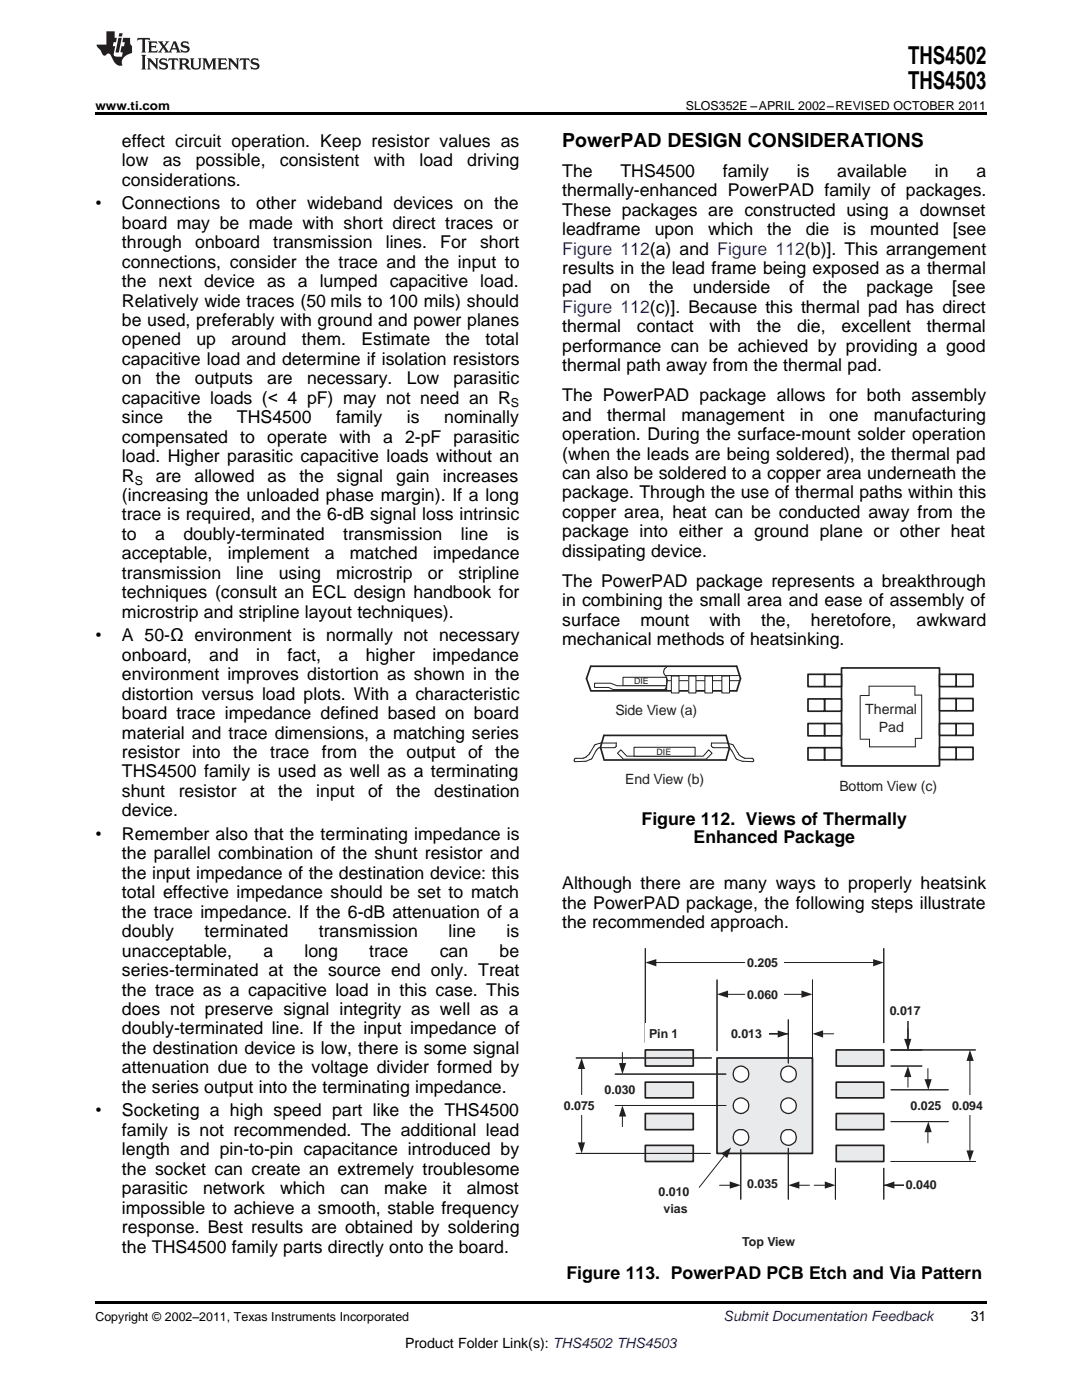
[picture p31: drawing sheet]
<svg xmlns="http://www.w3.org/2000/svg" width="216mm" height="279mm" viewBox="0 0 216 279" stroke-linecap="round" stroke-linejoin="round" font-family="sans-serif">
<defs><g id="words">
<g font-size="4.9">
<text x="181.2" y="12.8">THS4502</text>
<text x="181.2" y="17.8">THS4503</text>
</g>
<text font-size="3.9" x="112.2" y="29.3">PowerPAD DESIGN CONSIDERATIONS</text>
<g font-size="3.5">
<text x="24.3" y="29.3">effect circuit operation. Keep resistor values as</text>
<text x="24.3" y="33.2">low</text>
<text x="32.5" y="33.2">as</text>
<text x="39.1" y="33.2">possible,</text>
<text x="55.9" y="33.2">consistent</text>
<text x="74.6" y="33.2">with</text>
<text x="83.7" y="33.2">load</text>
<text x="93.2" y="33.2">driving</text>
<text x="112.2" y="35.3">The</text>
<text x="123.8" y="35.3">THS4500</text>
<text x="144.2" y="35.3">family</text>
<text x="159" y="35.3">is</text>
<text x="167.1" y="35.3">available</text>
<text x="186.5" y="35.3">in</text>
<text x="194.8" y="35.3">a</text>
<text x="19" y="41.8">•</text>
<text x="24.3" y="37">considerations.</text>
<text x="24.3" y="41.8">Connections to other wideband devices on the</text>
<text x="112.2" y="39.2">thermally-enhanced PowerPAD family of packages.</text>
<text x="24.3" y="45.6">board may be made with short direct traces or</text>
<text x="112.2" y="43">These packages are constructed using a downset</text>
<text x="112.2" y="46.9">leadframe</text>
<text x="130.7" y="46.9">upon</text>
<text x="141.3" y="46.9">which</text>
<text x="153.1" y="46.9">the</text>
<text x="160.8" y="46.9">die</text>
<text x="168.3" y="46.9">is</text>
<text x="173.6" y="46.9">mounted</text>
<text x="190.1" y="46.9">[see</text>
<text x="24.3" y="49.5">through</text>
<text x="24.3" y="53.4">connections, consider the trace and the input to</text>
<text x="39" y="49.5">onboard</text>
<text x="54.5" y="49.5">transmission</text>
<text x="77" y="49.5">lines.</text>
<text x="87.9" y="49.5">For</text>
<text x="95.8" y="49.5">short</text>
<text x="24.3" y="57.3">the next device as a lumped capacitive load.</text>
<text x="112.2" y="54.7">results in the lead frame being exposed as a thermal</text>
<text x="112.2" y="58.6">pad</text>
<text x="121.8" y="58.6">on</text>
<text x="129.5" y="58.6">the</text>
<text x="138.2" y="58.6">underside</text>
<text x="157.5" y="58.6">of</text>
<text x="164.2" y="58.6">the</text>
<text x="172.9" y="58.6">package</text>
<text x="190" y="58.6">[see</text>
<text x="24.3" y="61.2">Relatively wide traces (50 mils to 100 mils) should</text>
<text x="24.3" y="65.1">be used, preferably with ground and power planes</text>
<text x="24.3" y="68.9">opened</text>
<text x="39.2" y="68.9">up</text>
<text x="46.2" y="68.9">around</text>
<text x="60.2" y="68.9">them.</text>
<text x="72.1" y="68.9">Estimate</text>
<text x="88.9" y="68.9">the</text>
<text x="96.9" y="68.9">total</text>
<text x="112.2" y="66.3">thermal</text>
<text x="112.2" y="70.2">performance can be achieved by providing a good</text>
<text x="127.1" y="66.3">contact</text>
<text x="141.6" y="66.3">with</text>
<text x="151" y="66.3">the</text>
<text x="159.1" y="66.3">die,</text>
<text x="167.9" y="66.3">excellent</text>
<text x="184.9" y="66.3">thermal</text>
<text x="24.3" y="72.8">capacitive load and determine if isolation resistors</text>
<text x="24.3" y="76.7">on</text>
<text x="31.1" y="76.7">the</text>
<text x="38.9" y="76.7">outputs</text>
<text x="53.3" y="76.7">are</text>
<text x="61.3" y="76.7">necessary.</text>
<text x="81.2" y="76.7">Low</text>
<text x="90.5" y="76.7">parasitic</text>
<text x="112.2" y="74.1">thermal path away from the thermal pad.</text>
<text x="24.3" y="80.6">capacitive loads (&lt; 4 pF) may not need an R</text>
<text x="112.2" y="80.1">The PowerPAD package allows for both assembly</text>
<text x="112.2" y="84">and</text>
<text x="121.1" y="84">thermal</text>
<text x="136" y="84">management</text>
<text x="159.6" y="84">in</text>
<text x="165.4" y="84">one</text>
<text x="174.4" y="84">manufacturing</text>
<text x="24.3" y="84.5">since</text>
<text x="24.3" y="88.3">compensated to operate with a 2-pF parasitic</text>
<text x="37.5" y="84.5">the</text>
<text x="47.3" y="84.5">THS4500</text>
<text x="67.1" y="84.5">family</text>
<text x="81.2" y="84.5">is</text>
<text x="88.7" y="84.5">nominally</text>
<text x="112.2" y="87.8">operation. During the surface-mount solder operation</text>
<text x="24.3" y="92.2">load. Higher parasitic capacitive loads without an</text>
<text x="112.2" y="91.7">(when the leads are being soldered), the thermal pad</text>
<text x="112.2" y="95.6">can also be soldered to a copper area underneath the</text>
<text x="24.3" y="96.1">R</text>
<text x="24.3" y="100">(increasing the unloaded phase margin). If a long</text>
<text x="31.1" y="96.1">are</text>
<text x="38.8" y="96.1">allowed</text>
<text x="53.4" y="96.1">as</text>
<text x="59.7" y="96.1">the</text>
<text x="67.2" y="96.1">signal</text>
<text x="79.1" y="96.1">gain</text>
<text x="88.3" y="96.1">increases</text>
<text x="112.2" y="99.5">package. Through the use of thermal paths within this</text>
<text x="24.3" y="103.9">trace is required, and the 6-dB signal loss intrinsic</text>
<text x="24.3" y="107.7">to</text>
<text x="31" y="107.7">a</text>
<text x="36.6" y="107.7">doubly-terminated</text>
<text x="68.5" y="107.7">transmission</text>
<text x="92" y="107.7">line</text>
<text x="101.1" y="107.7">is</text>
<text x="112.2" y="103.4">copper area, heat can be conducted away from the</text>
<text x="112.2" y="107.2">package into either a ground plane or other heat</text>
<text x="24.3" y="111.6">acceptable,</text>
<text x="45.5" y="111.6">implement</text>
<text x="64.8" y="111.6">a</text>
<text x="69.8" y="111.6">matched</text>
<text x="86.4" y="111.6">impedance</text>
<text x="112.2" y="111.1">dissipating device.</text>
<text x="24.3" y="115.5">transmission</text>
<text x="24.3" y="119.4">techniques (consult an ECL design handbook for</text>
<text x="47.1" y="115.5">line</text>
<text x="55.6" y="115.5">using</text>
<text x="67.1" y="115.5">microstrip</text>
<text x="85.3" y="115.5">or</text>
<text x="91.5" y="115.5">stripline</text>
<text x="112.2" y="117.1">The PowerPAD package represents a breakthrough</text>
<text x="24.3" y="123.3">microstrip and stripline layout techniques).</text>
<text x="112.2" y="121">in combining the small area and ease of assembly of</text>
<text x="112.2" y="124.9">surface</text>
<text x="127.8" y="124.9">mount</text>
<text x="141.6" y="124.9">with</text>
<text x="151.9" y="124.9">the,</text>
<text x="161.8" y="124.9">heretofore,</text>
<text x="182.9" y="124.9">awkward</text>
<text x="19" y="128">•</text>
<text x="24.3" y="128">A 50-Ω environment is normally not necessary</text>
<text x="24.3" y="131.9">onboard,</text>
<text x="41.8" y="131.9">and</text>
<text x="51.1" y="131.9">in</text>
<text x="57.4" y="131.9">fact,</text>
<text x="67.5" y="131.9">a</text>
<text x="73" y="131.9">higher</text>
<text x="86.3" y="131.9">impedance</text>
<text x="112.2" y="128.8">mechanical methods of heatsinking.</text>
<text x="24.3" y="135.7">environment improves distortion as shown in the</text>
<text x="24.3" y="139.6">distortion versus load plots. With a characteristic</text>
<text x="24.3" y="143.5">board trace impedance defined based on board</text>
<text x="24.3" y="147.4">material and trace dimensions, a matching series</text>
<text x="24.3" y="151.3">resistor into the</text>
<text x="24.3" y="155.2">THS4500 family is used as well as a terminating</text>
<text x="53.9" y="151.3">trace from the output</text>
<text x="93.4" y="151.3">of</text>
<text x="98.8" y="151.3">the</text>
<text x="24.3" y="159">shunt</text>
<text x="35.7" y="159">resistor</text>
<text x="49.9" y="159">at</text>
<text x="55.5" y="159">the</text>
<text x="63.1" y="159">input</text>
<text x="73.4" y="159">of</text>
<text x="79.1" y="159">the</text>
<text x="86.6" y="159">destination</text>
<text x="19" y="167.6">•</text>
<text x="24.3" y="162.9">device.</text>
<text x="24.3" y="167.6">Remember also that the terminating impedance is</text>
<text x="128" y="164.6">Figure 112. Views of Thermally</text>
<text x="24.3" y="171.5">the parallel combination of the shunt resistor and</text>
<text x="138.4" y="168.3">Enhanced Package</text>
<text x="24.3" y="175.4">the input impedance of the destination device: this</text>
<text x="24.3" y="179.3">total effective impedance should be set to match</text>
<text x="112.2" y="177.4">Although there are many ways to properly heatsink</text>
<text x="24.3" y="183.2">the trace impedance. If the 6-dB attenuation of a</text>
<text x="112.2" y="181.3">the PowerPAD package, the following steps illustrate</text>
<text x="112.2" y="185.2">the recommended approach.</text>
<text x="24.3" y="187">doubly</text>
<text x="24.3" y="190.9">unacceptable,</text>
<text x="40.8" y="187">terminated</text>
<text x="52.5" y="190.9">a</text>
<text x="60.8" y="190.9">long</text>
<text x="63.6" y="187">transmission</text>
<text x="73.7" y="190.9">trace</text>
<text x="87.8" y="190.9">can</text>
<text x="89.5" y="187">line</text>
<text x="99.7" y="190.9">be</text>
<text x="101.1" y="187">is</text>
<text x="24.3" y="194.8">series-terminated at the source end only. Treat</text>
<text x="24.3" y="198.7">the trace as a capacitive load in this case. This</text>
<text x="24.3" y="202.6">does not preserve signal integrity as well as a</text>
<text x="24.3" y="206.4">doubly-terminated line. If the input impedance of</text>
<text x="24.3" y="210.3">the destination device is low, there is some signal</text>
<text x="24.3" y="214.2">attenuation due to the voltage divider formed by</text>
<text x="24.3" y="218.1">the series output into the terminating impedance.</text>
<text x="19" y="222.8">•</text>
<text x="24.3" y="222.8">Socketing a high speed part like the THS4500</text>
<text x="24.3" y="226.7">family is not recommended. The additional lead</text>
<text x="24.3" y="230.6">length and pin-to-pin capacitance introduced by</text>
<text x="24.3" y="234.5">the socket can create an extremely troublesome</text>
<text x="24.3" y="238.3">parasitic</text>
<text x="40.5" y="238.3">network</text>
<text x="55.9" y="238.3">which</text>
<text x="67.9" y="238.3">can</text>
<text x="76.7" y="238.3">make</text>
<text x="88.3" y="238.3">it</text>
<text x="93.1" y="238.3">almost</text>
<text x="24.3" y="242.2">impossible to achieve a smooth, stable frequency</text>
<text x="24.3" y="246.1">response. Best results are obtained by soldering</text>
<text x="24.3" y="250">the THS4500 family parts directly onto the board.</text>
<text x="113" y="255.2">Figure 113. PowerPAD PCB Etch and Via Pattern</text>
</g>
<g font-size="3.5" fill="#00f">
<text x="112.2" y="50.8">Figure 112(a) and Figure 112(b)]. This arrangement</text>
<text x="112.2" y="62.4">Figure 112(c)]. Because this thermal pad has direct</text>
</g>
<g font-size="2.8" fill="#231f20">
<text x="122.8" y="142.7">Side View (a)</text>
<text x="172.7" y="142.4">Thermal</text>
<text x="175.4" y="146">Pad</text>
<text x="124.7" y="156.5">End View (b)</text>
<text x="167.5" y="157.9">Bottom View (c)</text>
</g>
<text font-size="2.8" fill="#0000c8" x="144.4" y="263.6">Submit Documentation Feedback</text>
<g font-size="2.8">
<text x="193.7" y="263.6">31</text>
<text x="80.8" y="269">Product Folder Link(s): THS4502 THS4503</text>
</g>
<g font-size="2.5">
<text x="19" y="21.9">www.ti.com</text>
<text x="136.8" y="21.9">SLOS352E –APRIL 2002–REVISED OCTOBER 2011</text>
<text x="102" y="81.3">S</text>
<text x="26.9" y="96.8">S</text>
<text x="19" y="263.6">Copyright © 2002–2011, Texas Instruments Incorporated</text>
</g>
<g font-size="2.5" fill="#231f20">
<text x="149.1" y="192.9">0.205</text>
<text x="149.1" y="199.3">0.060</text>
<text x="177.5" y="202.6">0.017</text>
<text x="129.5" y="207.2">Pin 1</text>
<text x="145.9" y="207.2">0.013</text>
<text x="112.5" y="221.5">0.075</text>
<text x="120.6" y="218.3">0.030</text>
<text x="181.7" y="221.5">0.025</text>
<text x="190" y="221.5">0.094</text>
<text x="131.4" y="238.7">0.010</text>
<text x="149.1" y="237.1">0.035</text>
<text x="180.7" y="237.4">0.040</text>
<text x="132.4" y="242">vias</text>
<text x="148.1" y="248.6">Top View</text>
</g>
<g font-size="1.8" fill="#231f20">
<text x="126.5" y="136.6">DIE</text>
<text x="131" y="150.7">DIE</text>
</g>
</g></defs>
<g fill="#231f20">
<path d="M27.5 7.6l-.1 .5 .4-.2h.6v.1v2.1l-.2 .4h1l-.3-.4v-2.1l.1-.1h.5l.5 .2-.2-.5zM29.5 8.3l.2 .3v1.5l-.2 .4h1.8l.2-.6a1.04 1.04 0 0 1-1.3 .2v-.7h.6l.3 .2v-.6l-.3 .2h-.6v-.6l.8-.1 .4 .3-.2-.5zM31.5 8.3l.9 1.1-.9 1.1h.8l-.2-.2 .5-.7 .4 .7-.2 .2h1.5l-.1-.2 .1-.4h.9l.1 .4-.2 .2h1l-.3-.3-.7-1.9h-.5l-.9 2-.8-1 .9-1h-.8l.1 .3-.3 .5-.4-.6 .2-.2zM34.7 8.6l.4 1h-.7zM36.3 8.4a.63 .63 0 0 0-.2 .7 .63 .63 0 0 0 .6 .4l.6 .2 .1 .2a.75 .75 0 0 1-.7 .4 .75 .75 0 0 1-.6-.5l.1 .7 .1-.1a1.11 1.11 0 0 0 1.5-.6 1.13 1.13 0 0 0-1.2-.8l-.1-.4a1.04 1.04 0 0 1 1.2 .2l-.2-.5-.1 .1-.5-.2zM28.2 10.9l.2 .4v2.2l-.2 .4h1l-.3-.4v-2.2l.3-.4zM29.3 11.6l.3 .4v1.5l-.3 .4h.8l-.2-.4v-1.3l1.5 1.7v-1.9l.2-.4h-.7l.2 .4v.9l-1.1-1.3zM32 11.8a.62 .62 0 0 0-.2 .7 .62 .62 0 0 0 .6 .4l.6 .1 .1 .3a.76 .76 0 0 1-.7 .3 .76 .76 0 0 1-.6-.4l.1 .7 .1-.1a1.11 1.11 0 0 0 1.5-.6 1.13 1.13 0 0 0-1.2-.8l-.1-.4a1.04 1.04 0 0 1 1.2 .2l-.2-.6-.1 .1-.5-.1zM33.7 11.6l-.2 .6a.61 .61 0 0 1 .8-.3v1.6l-.2 .4h.9l-.2-.4v-1.6a.63 .63 0 0 1 .8 .3l-.2-.6zM35.6 11.6l.3 .4v1.5l-.3 .4h1l-.2-.2v-.8l.5 .2a.76 .76 0 0 0 1.2 .7l-1-1a.58 .58 0 0 0 .6-.5 .58 .58 0 0 0-.5-.6zM36.4 11.9h.1a.45 .45 0 0 1 .5 .1 .45 .45 0 0 1 .1 .5l-.7 .2zM37.9 11.6l.2 .2a2.17 2.17 0 0 0 .3 1.9 .99 .99 0 0 0 1.6-.6v-1.1l.2-.4h-.7l.2 .2a1.92 1.92 0 0 1-.2 1.8 .6 .6 0 0 1-.9-.5v-1.1l.2-.4zM40.4 11.6l.2 .4v1.5l-.2 .4h.7l-.2-.4v-1.4l.8 1.8 .8-1.8v1.4l-.2 .4h.9l-.2-.4v-1.5l.2-.4h-.8l-.6 1.5-.6-1.5zM43.4 11.6l.2 .4v1.5l-.2 .4h1.8l.2-.6a1.04 1.04 0 0 1-1.3 .1v-.6h.5l.4 .2v-.6l-.4 .2h-.5v-.7h.8l.3 .3-.1-.6zM45.5 11.6l.2 .4v1.5l-.2 .4h.7l-.2-.4v-1.3l1.5 1.7v-1.9l.2-.4h-.7l.2 .4v.9l-1.1-1.3zM47.9 11.6l-.1 .6a.61 .61 0 0 1 .8-.3v1.6l-.3 .4h1l-.3-.4 .1-1.6a.63 .63 0 0 1 .7 .3l-.1-.6zM50.2 11.8a.62 .62 0 0 0-.2 .7 .62 .62 0 0 0 .6 .4l.6 .1 .2 .3a.76 .76 0 0 1-.8 .3 .76 .76 0 0 1-.6-.4l.1 .7 .2-.1a1.11 1.11 0 0 0 1.5-.6 1.13 1.13 0 0 0-1.3-.8l-.1-.4a1.04 1.04 0 0 1 1.2 .2l-.1-.6-.2 .1-.5-.1z"/>
<path d="M21.2 6.3v2.6h-1.9l.1 .4 .7 .9a.91 .91 0 0 0 1 .8 .56 .56 0 0 1 .5-.3 .56 .56 0 0 1 .5 .3l.4 .8a1.53 1.53 0 0 0 1.9 1.2 1.54 1.54 0 0 1 1-2.1l.9-.3v-1.4a1.52 1.52 0 0 1-.3-1.6h-1.4l-.2 .8h.5l-.2 .8h-.4l-.2 1v.2l.4 .1-.2 .8a1.93 1.93 0 0 1-1.6-.3l.3-1.8h-.5l.2-.8h.4l.2-.8h-.4v-1.3zM23.6 7.6l-.6 2.9h.7l.6-2.9zM23.8 6.6l-.1 .7h.6l.2-.7z"/>
</g>
<path d="M117.9 137.8l-.9-2.4 .9-2.4h29.1l.8 2.4-.8 2.5h-29.1" fill="none" stroke="#231f20" stroke-width=".34"/>
<path d="M124.3 135.2h8.7v1.7h-8.7z" fill="#fff"/>
<path d="M124.3 135.2h8.7v1.7h-8.7z" fill="none" stroke="#231f20" stroke-width=".2"/>
<path d="M118.6 136.4h3.3l1.2 .5h9.9v.7h-10.6l-1-.4h-2.8z" fill-rule="evenodd" fill="#fff"/>
<path d="M118.6 136.4h3.3l1.2 .5h9.9v.7h-10.6l-1-.4h-2.8zM132.9 134.8h14.7M133 133.1a1.04 1.04 0 0 0-.1 1.8 2.76 2.76 0 0 1-.2 2.6M133 135.8h14.6" fill="none" stroke="#231f20" stroke-width=".2"/>
<path d="M134 134.9h1.5v3.4h-1.5z" fill="#fff"/>
<path d="M134 134.9h1.5v3.4h-1.5z" fill="none" stroke="#231f20" stroke-width=".2"/>
<path d="M137.4 134.9h1.5v3.4h-1.5z" fill="#fff"/>
<path d="M137.4 134.9h1.5v3.4h-1.5z" fill="none" stroke="#231f20" stroke-width=".2"/>
<path d="M140.7 134.9h1.5v3.4h-1.5z" fill="#fff"/>
<path d="M140.7 134.9h1.5v3.4h-1.5z" fill="none" stroke="#231f20" stroke-width=".2"/>
<path d="M144 134.9h1.6v3.4h-1.6z" fill="#fff"/>
<path d="M144 134.9h1.6v3.4h-1.6z" fill="none" stroke="#231f20" stroke-width=".2"/>
<path d="M120.5 151.5l-.7-2.4 .7-2.3h24.4l.7 2.4-.7 2.5h-24.4" fill="none" stroke="#231f20" stroke-width=".34"/>
<path d="M123.9 149.6l1.2 1.3h15.2l1.1-1.3 .7 .7-1.2 1.2h-16.5l-1.2-1.2z" fill-rule="evenodd" fill="#fff"/>
<path d="M123.9 149.6l1.2 1.3h15.2l1.1-1.3 .7 .7-1.2 1.2h-16.5l-1.2-1.2z" fill="none" stroke="#231f20" stroke-width=".2"/>
<path d="M126.5 149.1h12.2v1.8h-12.2z" fill="#fff"/>
<path d="M123 148.3v.7l-.5 .2h-2.8a2.92 2.92 0 0 0-1.6 2.1l-.1 .2a4.7 4.7 0 0 1-3.3 .5l-.1-.2 .1-.5h1.7l.5-.2 .6-.5 1.2-2 1.1-.3h3.2M126.5 149.1h12.2v1.8h-12.2zM141.9 148.3h3.2l1.1 .3 1.1 1.6a2 2 0 0 0 1.3 1.1h1.5l.3 .4-.2 .3a5.1 5.1 0 0 1-3.2-.5l-.2-.2a2.92 2.92 0 0 0-1.5-2.1h-2.9l-.5-.4 .1-.5" fill="none" stroke="#231f20" stroke-width=".2"/>
<path d="M167.9 133.3h19.6v19.6h-19.6z" fill="#fff"/>
<path d="M167.9 133.3h19.6v19.6h-19.6z" fill="none" stroke="#231f20" stroke-width=".34"/>
<path d="M164.5 134.6h3.4v2.4h-3.4z" fill="#fff"/>
<path d="M164.5 134.6h3.4v2.4h-3.4z" fill="none" stroke="#231f20" stroke-width=".34"/>
<path d="M161.2 134.6h3.3v2.4h-3.3z" fill="#fff"/>
<path d="M161.2 134.6h3.3v2.4h-3.3z" fill="none" stroke="#231f20" stroke-width=".34"/>
<path d="M164.5 139.5h3.4v2.4h-3.4z" fill="#fff"/>
<path d="M164.5 139.5h3.4v2.4h-3.4z" fill="none" stroke="#231f20" stroke-width=".34"/>
<path d="M161.2 139.5h3.3v2.4h-3.3z" fill="#fff"/>
<path d="M161.2 139.5h3.3v2.4h-3.3z" fill="none" stroke="#231f20" stroke-width=".34"/>
<path d="M164.5 144.4h3.4v2.5h-3.4z" fill="#fff"/>
<path d="M164.5 144.4h3.4v2.5h-3.4z" fill="none" stroke="#231f20" stroke-width=".34"/>
<path d="M161.2 144.4h3.3v2.5h-3.3z" fill="#fff"/>
<path d="M161.2 144.4h3.3v2.5h-3.3z" fill="none" stroke="#231f20" stroke-width=".34"/>
<path d="M164.5 149.2h3.4v2.5h-3.4z" fill="#fff"/>
<path d="M164.5 149.2h3.4v2.5h-3.4z" fill="none" stroke="#231f20" stroke-width=".34"/>
<path d="M161.2 149.2h3.3v2.5h-3.3z" fill="#fff"/>
<path d="M161.2 149.2h3.3v2.5h-3.3z" fill="none" stroke="#231f20" stroke-width=".34"/>
<path d="M190.8 134.6h3.4v2.4h-3.4z" fill="#fff"/>
<path d="M190.8 134.6h3.4v2.4h-3.4z" fill="none" stroke="#231f20" stroke-width=".34"/>
<path d="M187.5 134.6h3.3v2.4h-3.3z" fill="#fff"/>
<path d="M187.5 134.6h3.3v2.4h-3.3z" fill="none" stroke="#231f20" stroke-width=".34"/>
<path d="M190.8 139.4h3.4v2.5h-3.4z" fill="#fff"/>
<path d="M190.8 139.4h3.4v2.5h-3.4z" fill="none" stroke="#231f20" stroke-width=".34"/>
<path d="M187.5 139.4h3.3v2.5h-3.3z" fill="#fff"/>
<path d="M187.5 139.4h3.3v2.5h-3.3z" fill="none" stroke="#231f20" stroke-width=".34"/>
<path d="M190.8 144.4h3.4v2.4h-3.4z" fill="#fff"/>
<path d="M190.8 144.4h3.4v2.4h-3.4z" fill="none" stroke="#231f20" stroke-width=".34"/>
<path d="M187.5 144.4h3.3v2.4h-3.3z" fill="#fff"/>
<path d="M187.5 144.4h3.3v2.4h-3.3z" fill="none" stroke="#231f20" stroke-width=".34"/>
<path d="M190.8 149.1h3.4v2.5h-3.4z" fill="#fff"/>
<path d="M190.8 149.1h3.4v2.5h-3.4z" fill="none" stroke="#231f20" stroke-width=".34"/>
<path d="M187.5 149.1h3.3v2.5h-3.3z" fill="#fff"/>
<path d="M187.5 149.1h3.3v2.5h-3.3z" fill="none" stroke="#231f20" stroke-width=".34"/>
<path d="M171.6 138.8v8.7M171.7 138.8h1.7v-1.9h9.2v1.8h1.3v8.7h-1.3v1.7h-9.1v-1.6h-1.8" fill="none" stroke="#231f20" stroke-width=".2"/>
<path d="M143.1 211.1h19v19.1h-19z" fill="#e9eaeb"/>
<path d="M143.1 211.1h19v19.1h-19z" fill="none" stroke="#231f20" stroke-width=".34"/>
<path d="M128.8 209.5h9.5v3.3h-9.5z" fill="#e9eaeb"/>
<path d="M128.8 209.5h9.5v3.3h-9.5z" fill="none" stroke="#231f20" stroke-width=".34"/>
<path d="M128.8 216h9.5v3.1h-9.5z" fill="#e9eaeb"/>
<path d="M128.8 216h9.5v3.1h-9.5z" fill="none" stroke="#231f20" stroke-width=".34"/>
<path d="M128.8 222.2h9.5v3.3h-9.5z" fill="#e9eaeb"/>
<path d="M128.8 222.2h9.5v3.3h-9.5z" fill="none" stroke="#231f20" stroke-width=".34"/>
<path d="M128.8 228.6h9.5v3.2h-9.5z" fill="#e9eaeb"/>
<path d="M128.8 228.6h9.5v3.2h-9.5z" fill="none" stroke="#231f20" stroke-width=".34"/>
<circle cx="147.8" cy="227" r="1.59" fill="#fff"/>
<circle cx="147.8" cy="227" r="1.59" fill="none" stroke="#231f20" stroke-width=".25"/>
<circle cx="157.3" cy="227" r="1.59" fill="#fff"/>
<circle cx="157.3" cy="227" r="1.59" fill="none" stroke="#231f20" stroke-width=".25"/>
<circle cx="147.8" cy="214.4" r="1.59" fill="#fff"/>
<circle cx="147.8" cy="214.4" r="1.59" fill="none" stroke="#231f20" stroke-width=".25"/>
<circle cx="157.3" cy="214.4" r="1.59" fill="#fff"/>
<circle cx="157.3" cy="214.4" r="1.59" fill="none" stroke="#231f20" stroke-width=".25"/>
<circle cx="157.3" cy="220.7" r="1.56" fill="#fff"/>
<circle cx="157.3" cy="220.7" r="1.56" fill="none" stroke="#231f20" stroke-width=".25"/>
<circle cx="147.9" cy="220.7" r="1.56" fill="#fff"/>
<circle cx="147.9" cy="220.7" r="1.56" fill="none" stroke="#231f20" stroke-width=".25"/>
<path d="M143.1 195.6v14.1zM162.1 195.6v14.1z" fill-rule="evenodd" fill="#fff"/>
<path d="M143.1 195.6v14.1M145 198.4h15.1M162.1 195.6v14.1" fill="none" stroke="#231f20" stroke-width=".2"/>
<g fill="#231f20">
<path d="M143.1 198.4l2.2-.7v1.4z"/>
<path d="M159.9 197.7l2.2 .7-2.2 .7z"/>
</g>
<g fill="#fff">
<path d="M148.7 196.3h7.8v4h-7.8z"/>
<path d="M166.7 233.2v6.1zM176.3 233.2v6.1zM176.3 236.5h8z" fill-rule="evenodd"/>
</g>
<path d="M162.5 236.5h2.2M166.7 233.2v6.1M176.3 233.2v6.1M176.3 236.5h8" fill="none" stroke="#231f20" stroke-width=".2"/>
<g fill="#231f20">
<path d="M164.6 235.8l2.1 .7-2.1 .7z"/>
<path d="M176.3 236.5l2.2-.7v1.4z"/>
</g>
<g fill="#fff">
<path d="M180.4 234.4h7.8v4h-7.8z"/>
<path d="M112.5 230.2h29.1zM112.5 211.1h29.5z" fill-rule="evenodd"/>
</g>
<path d="M115 211.1h27M116.1 213.2v15M115 230.2h26.7" fill="none" stroke="#231f20" stroke-width=".2"/>
<g fill="#231f20">
<path d="M115.3 228h1.4l-.6 2.2z"/>
<path d="M116.1 211.1l.6 2.2h-1.4z"/>
</g>
<g fill="#fff">
<path d="M112.5 218.6h7.5v4h-7.5z"/>
<path d="M177.8 223.8h14.1zM177.8 217.5h14.1z" fill-rule="evenodd"/>
</g>
<path d="M177.8 217.5h11.4M185.2 213.3v2.2M177.8 223.8h11.4M185.2 225.8v2.3" fill="none" stroke="#231f20" stroke-width=".2"/>
<g fill="#231f20">
<path d="M185.2 223.8l.7 2.2h-1.4z"/>
<path d="M184.5 215.4h1.4l-.7 2.1z"/>
</g>
<path d="M128.8 189.3v18.8zM176.3 189.3v18.8z" fill-rule="evenodd" fill="#fff"/>
<path d="M128.8 189.3v18.8M130.8 192.1h43.6M176.3 189.3v18.8" fill="none" stroke="#231f20" stroke-width=".2"/>
<g fill="#231f20">
<path d="M128.8 192.1l2.2-.7v1.5z"/>
<path d="M174.2 191.4l2.1 .7-2.1 .8z"/>
</g>
<path d="M148.7 190h7.8v4h-7.8z" fill="#fff"/>
<path d="M144.6 230.5l-5.1 6.5" fill="none" stroke="#231f20" stroke-width=".2"/>
<path d="M143.9 230.2l2-1.2-.8 2.1z" fill="#231f20"/>
<g fill="#fff">
<path d="M129.7 237.4h10.4v4.3h-10.4z"/>
<path d="M131.1 235.7h7.7v7.4h-7.7z"/>
<path d="M128.8 204.2h8v4.3h-8z"/>
<path d="M129.2 204.2h7.2v4.1h-7.2z"/>
<path d="M141.5 248.6h19v.9h-19z"/>
<path d="M144.8 248.6h12.4v.9h-12.4z"/>
</g>
<path d="M166.9 209.5h9.4v3.3h-9.4z" fill="#e9eaeb"/>
<path d="M166.9 209.5h9.4v3.3h-9.4z" fill="none" stroke="#231f20" stroke-width=".34"/>
<path d="M166.9 216h9.4v3.1h-9.4z" fill="#e9eaeb"/>
<path d="M166.9 216h9.4v3.1h-9.4z" fill="none" stroke="#231f20" stroke-width=".34"/>
<path d="M166.9 222.2h9.4v3.3h-9.4z" fill="#e9eaeb"/>
<path d="M166.9 222.2h9.4v3.3h-9.4z" fill="none" stroke="#231f20" stroke-width=".34"/>
<path d="M166.9 228.6h9.4v3.2h-9.4z" fill="#e9eaeb"/>
<path d="M166.9 228.6h9.4v3.2h-9.4z" fill="none" stroke="#231f20" stroke-width=".34"/>
<path d="M177.8 212.8h6.2zM177.8 209.5h6.2zM181.2 201.7v7.8z" fill-rule="evenodd" fill="#fff"/>
<path d="M177.8 212.8h6.2M177.8 209.5h6.2M181.2 201.7v7.8M181.2 214.7v2.3" fill="none" stroke="#231f20" stroke-width=".2"/>
<g fill="#231f20">
<path d="M181.2 212.8l.7 2.2h-1.5z"/>
<path d="M180.4 207.3h1.5l-.7 2.2z"/>
</g>
<g fill="#fff">
<path d="M177.2 199.6h7.9v4.1h-7.9z"/>
<path d="M147.8 229.4v9.9zM157.3 229.2v10.1z" fill-rule="evenodd"/>
</g>
<path d="M143.6 236.5h2.2M147.8 229.4v9.9M157.3 229.2v10.1M159.3 236.5h2.2" fill="none" stroke="#231f20" stroke-width=".2"/>
<g fill="#231f20">
<path d="M145.6 235.8l2.2 .7-2.2 .7z"/>
<path d="M157.3 236.5l2.2-.7v1.4z"/>
</g>
<g fill="#fff">
<path d="M148.7 234.1h7.8v4.1h-7.8z"/>
<path d="M177.8 231.8h18.3zM177.8 209.5h18.3z" fill-rule="evenodd"/>
</g>
<path d="M177.8 209.5h16.8M193.5 211.6v18.2M177.8 231.8h16.8" fill="none" stroke="#231f20" stroke-width=".2"/>
<g fill="#231f20">
<path d="M192.9 229.6h1.4l-.8 2.2z"/>
<path d="M193.5 209.5l.8 2.2h-1.4z"/>
</g>
<g fill="#fff">
<path d="M189.6 218.6h6.5v4h-6.5z"/>
<path d="M119.4 220.6h25.5zM119.4 214.4h25.5z" fill-rule="evenodd"/>
</g>
<path d="M122.8 214.4h22.1M124.2 210v2.3M122.8 220.6h22.1M124.2 222.7v2.2" fill="none" stroke="#231f20" stroke-width=".2"/>
<g fill="#231f20">
<path d="M124.2 220.6l.8 2.2h-1.5z"/>
<path d="M123.5 212.2h1.5l-.8 2.2z"/>
</g>
<g fill="#fff">
<path d="M120.3 215.4h7.8v4h-7.8z"/>
<path d="M157.3 203.5v8.7zM162.1 203.5v8.7zM149.4 206.3h7.9z" fill-rule="evenodd"/>
</g>
<path d="M149.4 206.3h7.9M157.3 203.5v8.7M162.1 203.5v8.7M164.1 206.3h2.3" fill="none" stroke="#231f20" stroke-width=".2"/>
<g fill="#231f20">
<path d="M155.2 205.6l2.1 .7-2.1 .8z"/>
<path d="M162.1 206.3l2.1-.7v1.5z"/>
</g>
<path d="M145.5 204.2h7.8v4.1h-7.8z" fill="#fff"/>
<path d="M19 22.5h177.8v.5h-177.8zM19 259.7h177.8v.5h-177.8z" fill="#000"/>
<use href="#words"/>
</svg>
